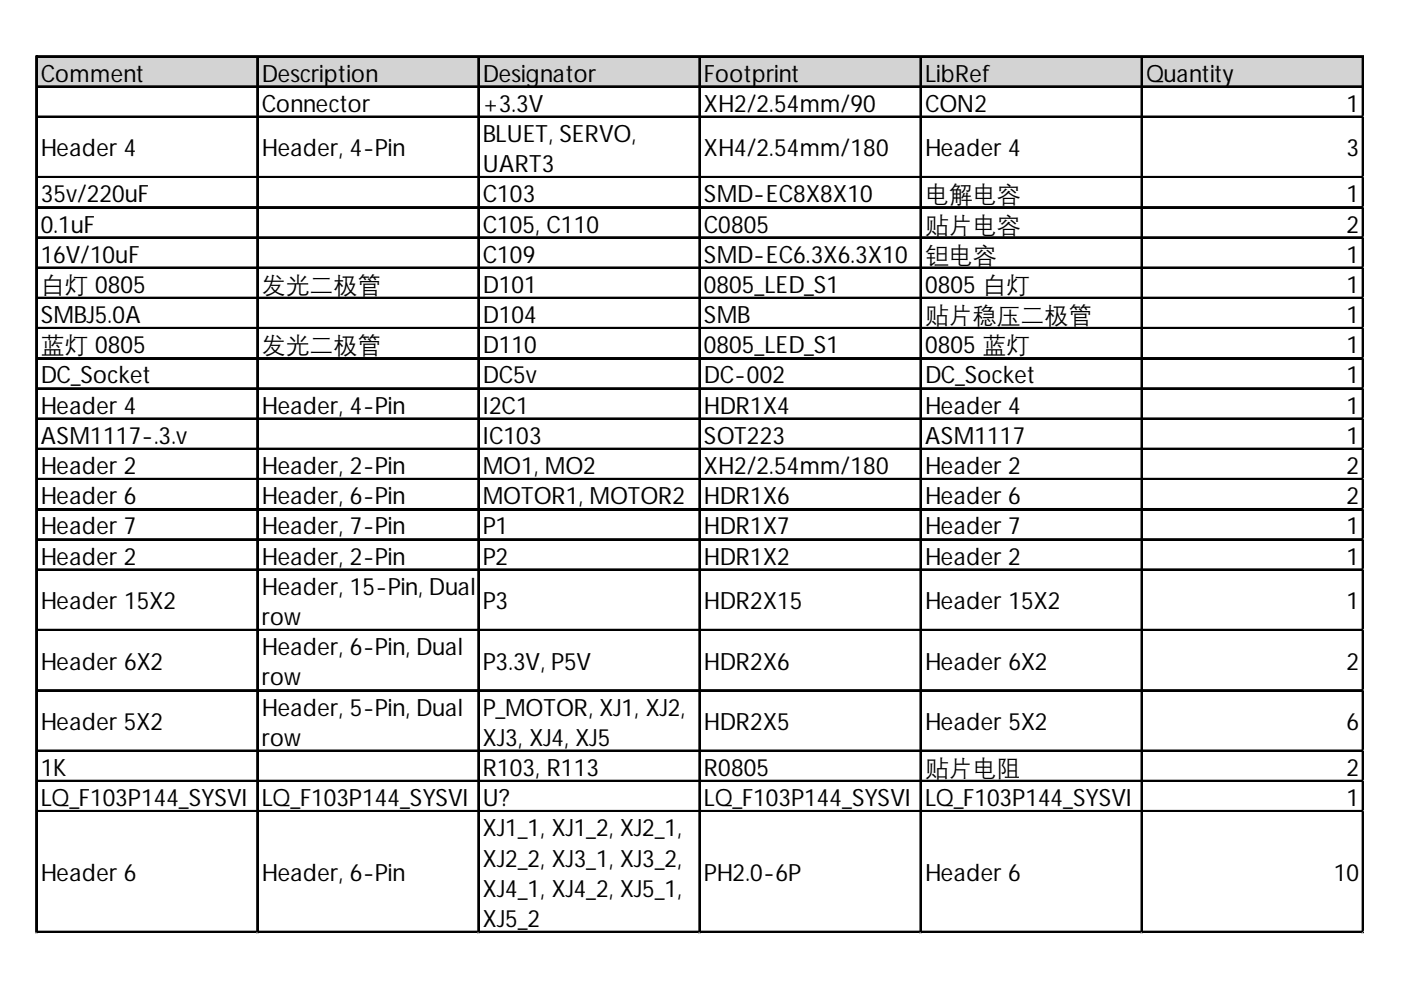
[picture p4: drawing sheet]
<svg xmlns="http://www.w3.org/2000/svg" width="297mm" height="210mm" viewBox="0 0 297 210" stroke-linecap="round" stroke-linejoin="round" font-family="sans-serif">
<defs><g id="words">
<g font-size="5.1">
<text x="8.6" y="17.3">Comment</text>
<text x="55.5" y="17.3">Description</text>
<text x="102.4" y="17.3">Designator</text>
<text x="149.2" y="17.3">Footprint</text>
<text x="196.1" y="17.3">LibRef</text>
<text x="243" y="17.3">Quantity</text>
<text x="55.5" y="23.7">Connector</text>
<text x="102.4" y="23.7">+3.3V</text>
<text x="149.2" y="23.7">XH2/2.54mm/90</text>
<text x="196.1" y="23.7">CON2</text>
<text x="285.5" y="23.7">1</text>
<text x="8.6" y="33.1">Header 4</text>
<text x="55.5" y="33.1">Header, 4-Pin</text>
<text x="102.4" y="30.1">BLUET, SERVO,</text>
<text x="149.2" y="33.1">XH4/2.54mm/180</text>
<text x="196.1" y="33.1">Header 4</text>
<text x="285.5" y="33.1">3</text>
<text x="102.4" y="36.5">UART3</text>
<text x="8.6" y="42.9">35v/220uF</text>
<text x="102.4" y="42.9">C103</text>
<text x="149.2" y="42.9">SMD-EC8X8X10</text>
<text x="196.1" y="42.9">电解电容</text>
<text x="285.5" y="42.9">1</text>
<text x="8.6" y="49.3">0.1uF</text>
<text x="102.4" y="49.3">C105, C110</text>
<text x="149.2" y="49.3">C0805</text>
<text x="196.1" y="49.3">贴片电容</text>
<text x="285.5" y="49.3">2</text>
<text x="8.6" y="55.7">16V/10uF</text>
<text x="102.4" y="55.7">C109</text>
<text x="149.2" y="55.7">SMD-EC6.3X6.3X10</text>
<text x="196.1" y="55.7">钽电容</text>
<text x="285.5" y="55.7">1</text>
<text x="8.6" y="62.1">白灯 0805</text>
<text x="55.5" y="62.1">发光二极管</text>
<text x="102.4" y="62.1">D101</text>
<text x="149.2" y="62.1">0805_LED_S1</text>
<text x="196.1" y="62.1">0805 白灯</text>
<text x="285.5" y="62.1">1</text>
<text x="8.6" y="68.5">SMBJ5.0A</text>
<text x="102.4" y="68.5">D104</text>
<text x="149.2" y="68.5">SMB</text>
<text x="196.1" y="68.5">贴片稳压二极管</text>
<text x="285.5" y="68.5">1</text>
<text x="8.6" y="74.9">蓝灯 0805</text>
<text x="55.5" y="74.9">发光二极管</text>
<text x="102.4" y="74.9">D110</text>
<text x="149.2" y="74.9">0805_LED_S1</text>
<text x="196.1" y="74.9">0805 蓝灯</text>
<text x="285.5" y="74.9">1</text>
<text x="8.6" y="81.3">DC_Socket</text>
<text x="102.4" y="81.3">DC5v</text>
<text x="149.2" y="81.3">DC-002</text>
<text x="196.1" y="81.3">DC_Socket</text>
<text x="285.5" y="81.3">1</text>
<text x="8.6" y="87.7">Header 4</text>
<text x="55.5" y="87.7">Header, 4-Pin</text>
<text x="102.4" y="87.7">I2C1</text>
<text x="149.2" y="87.7">HDR1X4</text>
<text x="196.1" y="87.7">Header 4</text>
<text x="285.5" y="87.7">1</text>
<text x="8.6" y="94.1">ASM1117-.3.v</text>
<text x="102.4" y="94.1">IC103</text>
<text x="149.2" y="94.1">SOT223</text>
<text x="196.1" y="94.1">ASM1117</text>
<text x="285.5" y="94.1">1</text>
<text x="8.6" y="100.5">Header 2</text>
<text x="55.5" y="100.5">Header, 2-Pin</text>
<text x="102.4" y="100.5">MO1, MO2</text>
<text x="149.2" y="100.5">XH2/2.54mm/180</text>
<text x="196.1" y="100.5">Header 2</text>
<text x="285.5" y="100.5">2</text>
<text x="8.6" y="106.9">Header 6</text>
<text x="55.5" y="106.9">Header, 6-Pin</text>
<text x="102.4" y="106.9">MOTOR1, MOTOR2</text>
<text x="149.2" y="106.9">HDR1X6</text>
<text x="196.1" y="106.9">Header 6</text>
<text x="285.5" y="106.9">2</text>
<text x="8.6" y="113.3">Header 7</text>
<text x="55.5" y="113.3">Header, 7-Pin</text>
<text x="102.4" y="113.3">P1</text>
<text x="149.2" y="113.3">HDR1X7</text>
<text x="196.1" y="113.3">Header 7</text>
<text x="285.5" y="113.3">1</text>
<text x="8.6" y="119.7">Header 2</text>
<text x="55.5" y="119.7">Header, 2-Pin</text>
<text x="102.4" y="119.7">P2</text>
<text x="149.2" y="119.7">HDR1X2</text>
<text x="196.1" y="119.7">Header 2</text>
<text x="285.5" y="119.7">1</text>
<text x="8.6" y="129.1">Header 15X2</text>
<text x="55.5" y="126.1">Header, 15-Pin, Dual</text>
<text x="102.4" y="129.1">P3</text>
<text x="149.2" y="129.1">HDR2X15</text>
<text x="196.1" y="129.1">Header 15X2</text>
<text x="285.5" y="129.1">1</text>
<text x="55.5" y="132.5">row</text>
<text x="8.6" y="142">Header 6X2</text>
<text x="55.5" y="138.9">Header, 6-Pin, Dual</text>
<text x="102.4" y="142">P3.3V, P5V</text>
<text x="149.2" y="142">HDR2X6</text>
<text x="196.1" y="142">Header 6X2</text>
<text x="285.5" y="142">2</text>
<text x="55.5" y="145.3">row</text>
<text x="8.6" y="154.8">Header 5X2</text>
<text x="55.5" y="151.7">Header, 5-Pin, Dual</text>
<text x="102.4" y="151.7">P_MOTOR, XJ1, XJ2,</text>
<text x="149.2" y="154.8">HDR2X5</text>
<text x="196.1" y="154.8">Header 5X2</text>
<text x="285.5" y="154.8">6</text>
<text x="55.5" y="158.1">row</text>
<text x="102.4" y="158.1">XJ3, XJ4, XJ5</text>
<text x="8.6" y="164.5">1K</text>
<text x="102.4" y="164.5">R103, R113</text>
<text x="149.2" y="164.5">R0805</text>
<text x="196.1" y="164.5">贴片电阻</text>
<text x="285.5" y="164.5">2</text>
<text x="8.6" y="170.9">LQ_F103P144_SYSVI</text>
<text x="55.5" y="170.9">LQ_F103P144_SYSVI</text>
<text x="102.4" y="170.9">U?</text>
<text x="149.2" y="170.9">LQ_F103P144_SYSVI</text>
<text x="196.1" y="170.9">LQ_F103P144_SYSVI</text>
<text x="285.5" y="170.9">1</text>
<text x="102.4" y="177.3">XJ1_1, XJ1_2, XJ2_1,</text>
<text x="102.4" y="183.7">XJ2_2, XJ3_1, XJ3_2,</text>
<text x="8.6" y="186.8">Header 6</text>
<text x="55.5" y="186.8">Header, 6-Pin</text>
<text x="102.4" y="190.1">XJ4_1, XJ4_2, XJ5_1,</text>
<text x="149.2" y="186.8">PH2.0-6P</text>
<text x="196.1" y="186.8">Header 6</text>
<text x="282.8" y="186.8">10</text>
<text x="102.4" y="196.5">XJ5_2</text>
</g>
</g></defs>
<path d="M7.9 12.1h281.3v6.5h-281.3z" fill="#d3d3d3"/>
<g fill="none" stroke="#000" stroke-width=".34">
<path d="M7.6 11.9v185.9M7.8 11.9v185.9M8 11.9h281.2M8 12h281.2M8 18.3h281.2M8 18.4h281.2M54.5 12.2v185.6M54.7 12.2v185.6M101.4 12.2v185.6M101.5 12.2v185.6M148.2 12.2v185.6M148.4 12.2v185.6"/>
<path d="M195.1 12.2v185.6M195.3 12.2v185.6M242 12.2v185.6M242.1 12.2v185.6M288.9 12.2v185.6M8 24.7h281.2M8 24.8h281.2M8 37.5h281.2M8 37.6h281.2M8 43.9h281.2M8 44h281.2M8 50.3h281.2"/>
<path d="M8 50.4h281.2M8 56.7h281.2M8 56.8h281.2M8 63.1h281.2M8 63.2h281.2M8 69.5h281.2M8 69.6h281.2M8 75.9h281.2M8 76h281.2M8 82.3h281.2M8 82.4h281.2M8 88.7h281.2"/>
<path d="M8 88.8h281.2M8 95.1h281.2M8 95.2h281.2M8 101.5h281.2M8 101.6h281.2M8 107.9h281.2M8 108h281.2M8 114.3h281.2M8 114.4h281.2M8 120.7h281.2M8 120.8h281.2M8 133.5h281.2"/>
<path d="M8 133.6h281.2M8 146.3h281.2M8 146.4h281.2M8 159.1h281.2M8 159.2h281.2M8 165.5h281.2M8 165.7h281.2M8 171.9h281.2M8 172.1h281.2M8 197.5h281.2M8 197.7h281.2"/>
</g>
<path d="M289 12.2v185.6" fill="none" stroke="#000" stroke-width=".3"/>
<path d="M7.6 197.8v.1" fill="none" stroke="#d4d4d4" stroke-width=".34"/>
<path d="M7.6 197.8l.4 .1z" fill="#d4d4d4"/>
<path d="M54.5 197.8v.1" fill="none" stroke="#d4d4d4" stroke-width=".34"/>
<path d="M54.5 197.8l.3 .1z" fill="#d4d4d4"/>
<path d="M101.4 197.8v.1" fill="none" stroke="#d4d4d4" stroke-width=".34"/>
<path d="M101.4 197.8l.3 .1z" fill="#d4d4d4"/>
<path d="M148.2 197.8v.1" fill="none" stroke="#d4d4d4" stroke-width=".34"/>
<path d="M148.2 197.8l.4 .1z" fill="#d4d4d4"/>
<path d="M195.1 197.8v.1" fill="none" stroke="#d4d4d4" stroke-width=".34"/>
<path d="M195.1 197.8l.3 .1z" fill="#d4d4d4"/>
<path d="M242 197.8v.1" fill="none" stroke="#d4d4d4" stroke-width=".34"/>
<path d="M242 197.8l.3 .1z" fill="#d4d4d4"/>
<path d="M288.9 197.8v.1" fill="none" stroke="#d4d4d4" stroke-width=".34"/>
<path d="M288.9 197.8l.3 .1z" fill="#d4d4d4"/>
<use href="#words"/>
</svg>
